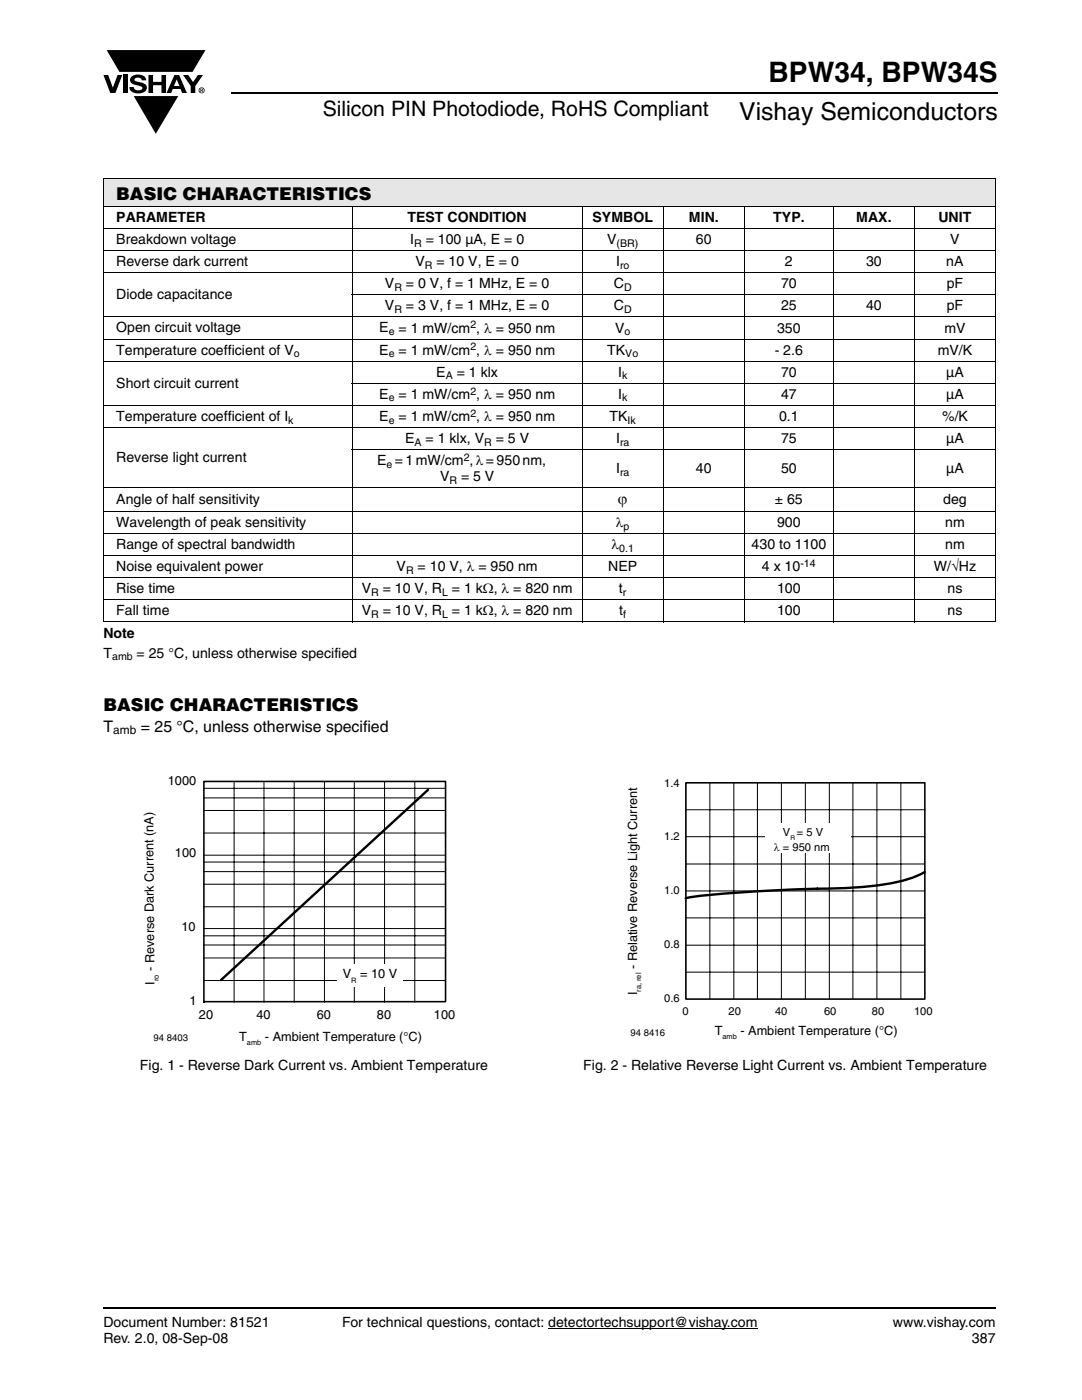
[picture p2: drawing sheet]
<svg xmlns="http://www.w3.org/2000/svg" width="216mm" height="279mm" viewBox="0 0 216 279" stroke-linecap="round" stroke-linejoin="round" font-family="sans-serif">
<defs><g id="words">
<text font-size="5.6" x="153.3" y="16.4">BPW34, BPW34S</text>
<text font-size="4.9" x="147.5" y="24">Vishay Semiconductors</text>
<text font-size="4.2" x="64.4" y="23.1">Silicon PIN Photodiode, RoHS Compliant</text>
<g font-size="3.5">
<text x="23.2" y="39.8">BASIC CHARACTERISTICS</text>
<text x="20.6" y="142">BASIC CHARACTERISTICS</text>
</g>
<g font-size="3.2">
<text x="123.3" y="100.6">ϕ</text>
<text x="20.6" y="146">T</text>
<text x="28.1" y="146">= 25 °C, unless otherwise specified</text>
</g>
<g font-size="2.8">
<text x="23.2" y="44.3">PARAMETER</text>
<text x="81.3" y="44.3">TEST CONDITION</text>
<text x="118.2" y="44.3">SYMBOL</text>
<text x="137.5" y="44.3">MIN.</text>
<text x="154.3" y="44.3">TYP.</text>
<text x="170.9" y="44.3">MAX.</text>
<text x="187.3" y="44.3">UNIT</text>
<text x="23.2" y="48.7">Breakdown voltage</text>
<text x="23.2" y="53.1">Reverse dark current</text>
<text x="81.8" y="48.7">I</text>
<text x="82.9" y="53.1">V</text>
<text x="84.9" y="48.7">= 100 µA, E = 0</text>
<text x="87.1" y="53.1">= 10 V, E = 0</text>
<text x="121.2" y="48.7">V</text>
<text x="122.9" y="53.1">I</text>
<text x="138.9" y="48.7">60</text>
<text x="156.6" y="53.1">2</text>
<text x="172.8" y="53.1">30</text>
<text x="188.8" y="53.1">nA</text>
<text x="189.6" y="48.7">V</text>
<text x="23.2" y="59.8">Diode capacitance</text>
<text x="76.8" y="57.6">V</text>
<text x="81" y="57.6">= 0 V, f = 1 MHz, E = 0</text>
<text x="122.5" y="57.6">C</text>
<text x="155.9" y="57.6">70</text>
<text x="188.9" y="57.6">pF</text>
<text x="76.8" y="62">V</text>
<text x="81" y="62">= 3 V, f = 1 MHz, E = 0</text>
<text x="122.5" y="62">C</text>
<text x="155.9" y="62">25</text>
<text x="172.8" y="62">40</text>
<text x="188.9" y="62">pF</text>
<text x="23.2" y="66.4">Open circuit voltage</text>
<text x="23.2" y="70.8">Temperature coefficient of V</text>
<text x="75.7" y="70.8">E</text>
<text x="75.7" y="66.4">E</text>
<text x="79.5" y="66.4">= 1 mW/cm , λ = 950 nm</text>
<text x="79.5" y="70.8">= 1 mW/cm , λ = 950 nm</text>
<text x="121.2" y="70.8">TK</text>
<text x="122.7" y="66.4">V</text>
<text x="154.6" y="70.8">- 2.6</text>
<text x="155.1" y="66.4">350</text>
<text x="187.1" y="70.8">mV/K</text>
<text x="188.4" y="66.4">mV</text>
<text x="23.2" y="77.4">Short circuit current</text>
<text x="87.1" y="75.2">E</text>
<text x="91.1" y="75.2">= 1 klx</text>
<text x="123.3" y="75.2">I</text>
<text x="155.9" y="75.2">70</text>
<text x="188.8" y="75.2">µA</text>
<text x="75.7" y="79.6">E</text>
<text x="79.5" y="79.6">= 1 mW/cm , λ = 950 nm</text>
<text x="123.3" y="79.6">I</text>
<text x="155.9" y="79.6">47</text>
<text x="188.8" y="79.6">µA</text>
<text x="23.2" y="84">Temperature coefficient of I</text>
<text x="75.7" y="84">E</text>
<text x="79.5" y="84">= 1 mW/cm , λ = 950 nm</text>
<text x="80.9" y="88.4">E</text>
<text x="84.9" y="88.4">= 1 klx, V</text>
<text x="98.9" y="88.4">= 5 V</text>
<text x="121.6" y="84">TK</text>
<text x="122.9" y="88.4">I</text>
<text x="155.4" y="84">0.1</text>
<text x="155.9" y="88.4">75</text>
<text x="188" y="84">%/K</text>
<text x="188.8" y="88.4">µA</text>
<text x="23.2" y="92.2">Reverse light current</text>
<text x="75.3" y="92.8">E = 1 mW/cm ,λ= 950 nm,</text>
<text x="122.9" y="94.4">I</text>
<text x="138.9" y="94.4">40</text>
<text x="155.9" y="94.4">50</text>
<text x="188.8" y="94.4">µA</text>
<text x="23.2" y="100.6">Angle of half sensitivity</text>
<text x="87.8" y="96">V</text>
<text x="92" y="96">= 5 V</text>
<text x="154.6" y="100.6">± 65</text>
<text x="188.2" y="100.6">deg</text>
<text x="23.2" y="105.2">Wavelength of peak sensitivity</text>
<text x="122.9" y="105.2">λ</text>
<text x="155.1" y="105.2">900</text>
<text x="188.6" y="105.2">nm</text>
<text x="23.2" y="109.6">Range of spectral bandwidth</text>
<text x="122" y="109.6">λ</text>
<text x="150" y="109.6">430 to 1100</text>
<text x="188.6" y="109.6">nm</text>
<text x="23.2" y="114">Noise equivalent power</text>
<text x="23.2" y="118.4">Rise time</text>
<text x="72.2" y="118.4">V</text>
<text x="76.4" y="118.4">= 10 V, R = 1 kΩ, λ = 820 nm</text>
<text x="79.1" y="114">V</text>
<text x="83.3" y="114">= 10 V, λ = 950 nm</text>
<text x="121.4" y="114">NEP</text>
<text x="123.5" y="118.4">t</text>
<text x="152" y="114">4 x 10</text>
<text x="155.1" y="118.4">100</text>
<text x="186.3" y="114">W/√Hz</text>
<text x="189.1" y="118.4">ns</text>
<text x="23.2" y="122.8">Fall time</text>
<text x="72.2" y="122.8">V</text>
<text x="76.4" y="122.8">= 10 V, R = 1 kΩ, λ = 820 nm</text>
<text x="123.6" y="122.8">t</text>
<text x="155.1" y="122.8">100</text>
<text x="189.1" y="122.8">ns</text>
<text x="20.6" y="127.4">Note</text>
<text x="20.6" y="131.3">T</text>
<text x="27.3" y="131.3">= 25 °C, unless otherwise specified</text>
<text x="27.9" y="213.5">Fig. 1 - Reverse Dark Current vs. Ambient Temperature</text>
<text x="116.4" y="213.5">Fig. 2 - Relative Reverse Light Current vs. Ambient Temperature</text>
<text x="20.6" y="264.9">Document Number: 81521</text>
<text x="20.6" y="268.1">Rev. 2.0, 08-Sep-08</text>
<text x="68.3" y="264.9">For technical questions, contact: detectortechsupport@vishay.com</text>
<text x="178.2" y="264.9">www.vishay.com</text>
<text x="194" y="268.1">387</text>
</g>
<g font-size="2.5">
<text x="33.5" y="156.7">1000</text>
<text x="34.9" y="171.1">100</text>
<text x="36.2" y="185.8">10</text>
<text x="30.8" y="193.8" transform="rotate(-90 30.8 193.8)">- Reverse Dark Current (nA)</text>
<text x="30.8" y="196.5" transform="rotate(-90 30.8 196.5)">I</text>
<text x="68.4" y="195.3">V</text>
<text x="71.9" y="195.3">= 10</text>
<text x="77.6" y="195.3">V</text>
<text x="127.1" y="193.4" transform="rotate(-90 127.1 193.4)">- Relative Reverse Light Current</text>
<text x="37.8" y="200.5">1</text>
<text x="39.7" y="203.4">20</text>
<text x="51.2" y="203.4">40</text>
<text x="63.2" y="203.4">60</text>
<text x="75.2" y="203.4">80</text>
<text x="86.6" y="203.4">100</text>
<text x="127.1" y="198.6" transform="rotate(-90 127.1 198.6)">I</text>
<text x="47.7" y="207.7">T</text>
<text x="52.9" y="207.7">- Ambient Temperature (°C)</text>
<text x="142.6" y="206.5">T</text>
<text x="147.7" y="206.5">- Ambient Temperature (°C)</text>
</g>
<text font-size="2.4" x="22.6" y="146.6">amb</text>
<g font-size="2.2">
<text x="132.5" y="157">1.4</text>
<text x="132.5" y="167.6">1.2</text>
<text x="156.2" y="166.8">V = 5 V</text>
<text x="154.4" y="169.7">λ</text>
<text x="156.2" y="169.7">= 950 nm</text>
<text x="132.5" y="178.4">1.0</text>
<text x="132.5" y="189.3">0.8</text>
<text x="132.5" y="200">0.6</text>
<text x="136.2" y="202.7">0</text>
<text x="145.4" y="202.5">20</text>
<text x="154.7" y="202.5">40</text>
<text x="164.4" y="202.6">60</text>
<text x="174" y="202.5">80</text>
<text x="182.4" y="202.5">100</text>
</g>
<g font-size="2.1">
<text x="82.6" y="49.2">R</text>
<text x="84.8" y="53.6">R</text>
<text x="123" y="49.2">(BR)</text>
<text x="123.7" y="53.6">ro</text>
<text x="78.7" y="58.1">R</text>
<text x="124.5" y="58.1">D</text>
<text x="78.7" y="62.5">R</text>
<text x="93.9" y="65.5">2</text>
<text x="124.5" y="62.5">D</text>
<text x="58.6" y="71.3">o</text>
<text x="77.6" y="66.9">e</text>
<text x="77.6" y="71.3">e</text>
<text x="93.9" y="69.9">2</text>
<text x="124.6" y="66.9">o</text>
<text x="124.8" y="71.3">Vo</text>
<text x="88.9" y="75.7">A</text>
<text x="124.1" y="75.7">k</text>
<text x="77.6" y="80.1">e</text>
<text x="93.9" y="78.7">2</text>
<text x="93.9" y="83.2">2</text>
<text x="124.1" y="80.1">k</text>
<text x="57.5" y="84.5">k</text>
<text x="77.6" y="84.5">e</text>
<text x="82.7" y="88.9">A</text>
<text x="96.6" y="88.9">R</text>
<text x="123.7" y="88.9">ra</text>
<text x="125.2" y="84.5">Ik</text>
<text x="77.2" y="93.3">e</text>
<text x="92.5" y="92">2</text>
<text x="123.7" y="94.9">ra</text>
<text x="89.7" y="96.5">R</text>
<text x="124.4" y="105.7">p</text>
<text x="123.6" y="110.1">0.1</text>
<text x="159.7" y="113.2">-14</text>
<text x="74.1" y="118.9">R</text>
<text x="81" y="114.5">R</text>
<text x="88.2" y="118.9">L</text>
<text x="124.3" y="118.9">r</text>
<text x="74.1" y="123.3">R</text>
<text x="88.2" y="123.3">L</text>
<text x="124.4" y="123.3">f</text>
<text x="22.4" y="131.8">amb</text>
</g>
<g font-size="1.9">
<text x="30.7" y="207.7">94 8403</text>
<text x="125.8" y="206.7">94 8416</text>
</g>
<g font-size="1.5">
<text x="31.7" y="195.8" transform="rotate(-90 31.7 195.8)">ro</text>
<text x="70.1" y="196.1">R</text>
<text x="128" y="197.9" transform="rotate(-90 128 197.9)">ra, rel</text>
<text x="49.3" y="208.5">amb</text>
<text x="144.2" y="207.4">amb</text>
</g>
<text font-size="1.3" x="157.7" y="167.6">R</text>
</g></defs>
<g fill="#000">
<path d="M20.6 15h1l.9 2.5 1-2.5h.9l-1.4 3.6h-1zM24.6 15h.9v3.6h-.9zM26.3 15.3a2.1 2.1 0 0 1 2.8 .3l.1 .4h-.9a.79 .79 0 0 0-.7-.5 .79 .79 0 0 0-.8 .4l.3 .3 1 .2a1.08 1.08 0 0 1 1.2 1.1 1.08 1.08 0 0 1-1.1 1.1 1.73 1.73 0 0 1-2.4-1.2h.9a.96 .96 0 0 0 .8 .6 .96 .96 0 0 0 .9-.4 1.31 1.31 0 0 0-1.2-.6 1.03 1.03 0 0 1-1.1-.6 1.03 1.03 0 0 1 .2-1.1zM29.6 15h.9v1.3h1.7v-1.3h.9v3.6h-.9v-1.6h-1.7v1.6h-.9zM26.7 19.2h8.9l-4.5 7.5zM36.5 15h1.1l.9 1.4 1-1.4h1l-1.5 2.2v1.4h-.9v-1.4zM21.3 10h19.7l-2.6 4.4h-3.8h-10.8z"/>
<path d="M35.3 15.8l.5 1.4h-1.1zM34.8 15l-1.6 3.6h1l.3-.8h1.5l.3 .8h1l-1.6-3.6z"/>
<path d="M40.1 17.8h.2v.2h-.2zM40 17.7v.7h.1v-.3l.4 .3-.2-.3 .2-.2-.1-.2z"/>
<path d="M39.8 18a.46 .46 0 0 1 .9 0 .46 .46 0 0 1-.9 0zM39.6 18a.6 .6 0 0 0 1.2 0 .6 .6 0 0 0-1.2 0z"/>
</g>
<path d="M109.4 265.1h41.8" fill="none" stroke="#000" stroke-width=".2"/>
<path d="M46.1 18.6h153M20.6 261h178" fill="none" stroke="#000" stroke-width=".36"/>
<path d="M20.6 35.7h178v5.5h-178z" fill="#e6e6e6"/>
<g fill="#fff">
<path d="M20.6 41.2h49.7v4.4h-49.7z"/>
<path d="M70.3 41.2h45.9v4.4h-45.9z"/>
<path d="M116.2 41.2h16.2v4.4h-16.2z"/>
<path d="M132.4 41.2h16.1v4.4h-16.1z"/>
<path d="M148.5 41.2h17.8v4.4h-17.8z"/>
<path d="M166.3 41.2h16.2v4.4h-16.2z"/>
<path d="M182.5 41.2h16.1v4.4h-16.1z"/>
</g>
<g fill="none" stroke="#000" stroke-width=".2">
<path d="M20.6 35.7h178.1M20.6 35.8v88.2M198.6 35.8v88.2M20.6 41.2h178.1M20.6 45.6h178.1M20.6 50h178.1M20.6 54.4h178.1M70.2 58.8h128.5M70.3 41.1v83.1M116.2 41.1v83.1M132.4 41.1v83.1M148.5 41.1v83.1"/>
<path d="M166.3 41.1v83.1M182.5 41.1v83.1M20.6 63.2h178.1M20.6 67.7h178.1M20.6 72.1h178.1M70.2 76.5h128.5M20.6 80.9h178.1M20.6 85.3h178.1M20.6 97.3h178.1M70.2 89.7h128.5M20.6 102.1h178.1M20.6 106.5h178.1"/>
<path d="M20.6 110.9h178.1M20.6 115.3h178.1M20.6 119.7h178.1M20.6 124.1h178.1"/>
</g>
<path d="M28.4 154.5h62.4v54.6h-62.4z" fill="#fff"/>
<path d="M40.7 156h48.2v43.9h-48.2v.1z" fill="none" stroke="#000" stroke-width=".32"/>
<g fill="none" stroke="#000" stroke-width=".2">
<path d="M40.7 157.3h48.1M40.7 159.2h48.1M46.7 156v44M52.7 156v44M58.7 156v44M64.7 156v44M70.7 156v44M76.7 156v44M82.8 156v44M40.7 172h48.1M40.7 174h48.1M40.7 176.5h48.1"/>
<path d="M40.7 161.8h48.1M40.7 166.2h48.1M40.7 170.7h48.1M40.7 186.8h48.1M40.7 188.6h48.1M40.7 191.2h48.1M40.7 195.7h48.1M40.7 181h48.1M40.7 185.3h48.1"/>
</g>
<path d="M85.4 157.6l-41.3 38" fill="none" stroke="#000" stroke-width=".48"/>
<g fill="#fff">
<path d="M67.4 192.4h13v4.4h-13z"/>
<path d="M124.9 155.1h61.2v52.8h-61.2z"/>
</g>
<path d="M136.9 156.2h47.6v43.2h-47.6z" fill="none" stroke="#000" stroke-width=".32"/>
<g fill="none" stroke="#000" stroke-width=".2">
<path d="M141.6 156.2v43.2M146.4 156.2v43.2M151.1 156.2v43.2M155.9 156.2v43.2M160.7 156.2v43.2M165.5 156.2v43.2M170.2 156.2v43.2M175 156.2v43.2M179.8 156.2v43.2M136.9 177.8h47.6M136.9 172.4h47.6M136.9 167h47.6"/>
<path d="M136.9 161.6h47.6M136.9 194h47.6M136.9 188.6h47.6M136.9 183.2h47.6"/>
</g>
<path d="M184.6 174a29 29 0 0 1-12 3l-5.4 .3a294.9 294.9 0 0 0-29.7 1.8l-.7 .2" fill="none" stroke="#000" stroke-width=".48"/>
<path d="M152.6 164.3h17.1v6h-17.1z" fill="#fff"/>
<use href="#words"/>
</svg>
